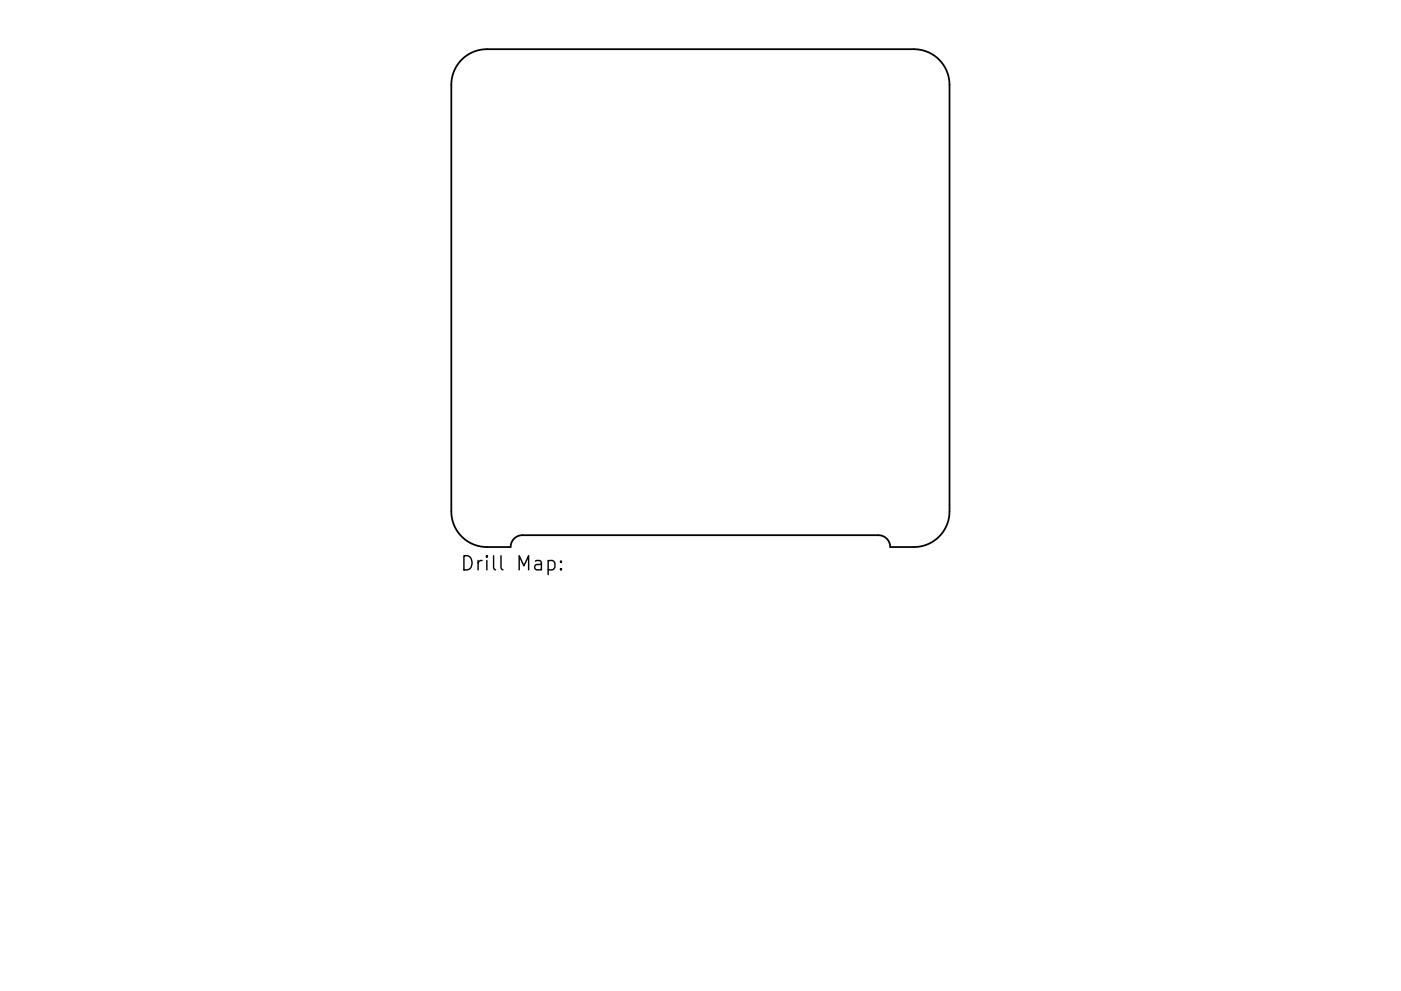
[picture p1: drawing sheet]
<svg xmlns="http://www.w3.org/2000/svg" width="297mm" height="210mm" viewBox="0 0 297 210" stroke-linecap="round" stroke-linejoin="round" font-family="sans-serif">
<defs><g id="words">
<text font-size="4.2" x="97.5" y="121.1">Drill Map:</text>
</g></defs>
<path d="M97.9 12.7a7.5 7.5 0 0 1 5.3-2.3h90.6a7.5 7.5 0 0 1 7.5 7.6v90.5a7.5 7.5 0 0 1-7.5 7.6h-5.1a2.51 2.51 0 0 0-2.5-2.6h-75.4a2.51 2.51 0 0 0-2.5 2.6h-5.1a7.5 7.5 0 0 1-7.5-7.6v-90.5a7.5 7.5 0 0 1 2.2-5.3z" fill="none" stroke="#000" stroke-width=".38"/>
<path d="M116.2 119.1l.9-.2 .5 .6v.8l-.2 .5-.3 .1-.9-.1M118.9 119.1l.2 .1-.2 .1-.1-.1 .1-.1v.2M118.9 120.6l.2 .2-.2 .1-.1-.1 .1-.2v.3" fill="none" stroke="#000" stroke-width=".3"/>
<use href="#words"/>
</svg>
